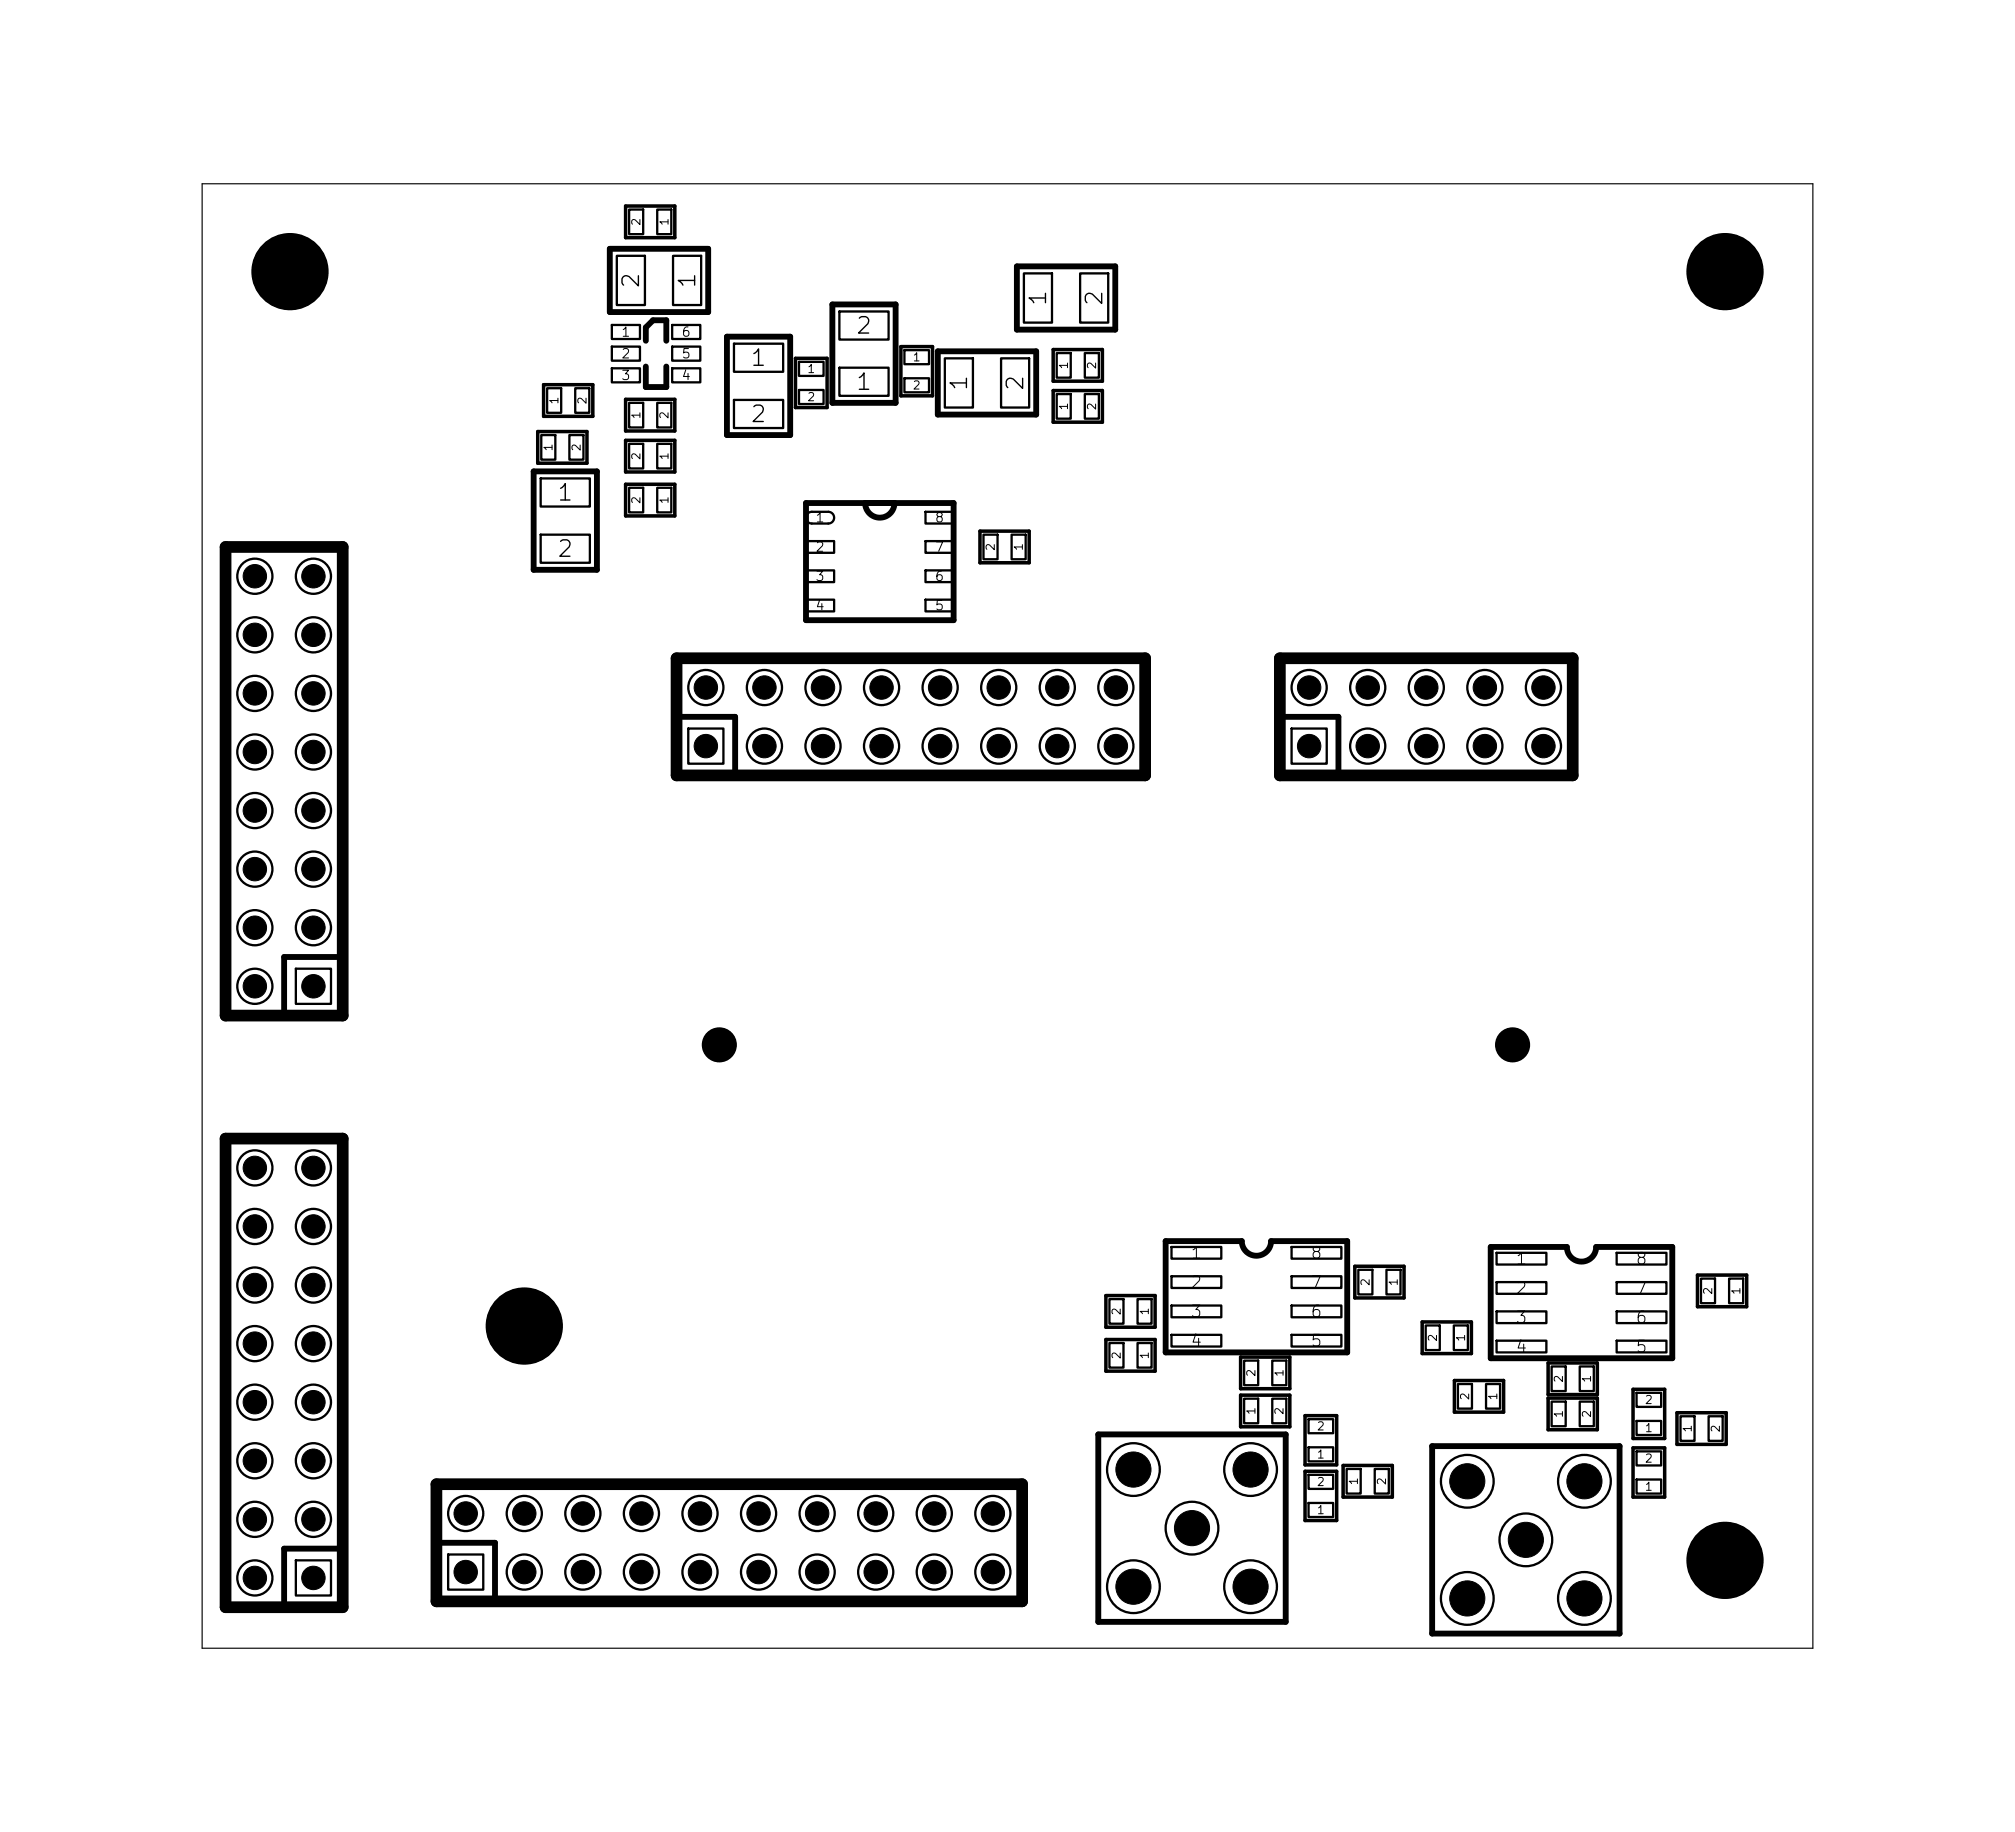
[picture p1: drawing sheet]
<svg xmlns="http://www.w3.org/2000/svg" width="70mm" height="63mm" viewBox="0 0 70 63" stroke-linecap="round" stroke-linejoin="round" font-family="sans-serif">
<defs><g id="words">
<g font-size=".6">
<text x="22.3" y="10" transform="rotate(-90 22.3 10)">2</text>
<text x="24.3" y="10" transform="rotate(-90 24.3 10)">1</text>
<text x="29.6" y="11.7">2</text>
<text x="36.4" y="10.7" transform="rotate(-90 36.4 10.7)">1</text>
<text x="38.4" y="10.7" transform="rotate(-90 38.4 10.7)">2</text>
<text x="19.3" y="17.5">1</text>
<text x="26" y="12.8">1</text>
<text x="26" y="14.8">2</text>
<text x="29.6" y="13.7">1</text>
<text x="33.7" y="13.6" transform="rotate(-90 33.7 13.6)">1</text>
<text x="35.6" y="13.6" transform="rotate(-90 35.6 13.6)">2</text>
<text x="19.3" y="19.5">2</text>
</g>
<g font-size=".4">
<text x="8.4" y="22.3">14</text>
<text x="8.4" y="20.3">16</text>
<text x="10.4" y="22.3">13</text>
<text x="10.4" y="20.3">15</text>
<text x="8.4" y="26.4">10</text>
<text x="8.4" y="24.3">12</text>
<text x="10.4" y="24.3">11</text>
<text x="32.2" y="24.1">10</text>
<text x="34.2" y="26.2">11</text>
<text x="34.2" y="24.1">12</text>
<text x="36.2" y="26.2">13</text>
<text x="36.2" y="24.1">14</text>
<text x="38.3" y="26.2">15</text>
<text x="38.3" y="24.1">16</text>
<text x="53.1" y="24.1">10</text>
<text x="8.4" y="40.8">16</text>
<text x="10.4" y="40.8">15</text>
<text x="8.4" y="46.9">10</text>
<text x="8.4" y="44.9">12</text>
<text x="8.4" y="42.8">14</text>
<text x="10.4" y="44.9">11</text>
<text x="10.4" y="42.8">13</text>
<text x="41.2" y="43.7">1</text>
<text x="41.2" y="44.7">2</text>
<text x="41.2" y="45.8">3</text>
<text x="41.2" y="46.8">4</text>
<text x="45.4" y="46.8">5</text>
<text x="45.4" y="45.8">6</text>
<text x="45.4" y="44.7">7</text>
<text x="45.4" y="43.7">8</text>
<text x="52.5" y="43.9">1</text>
<text x="52.5" y="45">2</text>
<text x="52.5" y="46">3</text>
<text x="52.5" y="47">4</text>
<text x="56.7" y="47">5</text>
<text x="56.7" y="46">6</text>
<text x="56.7" y="45">7</text>
<text x="56.7" y="43.9">8</text>
<text x="23.8" y="52.8">10</text>
<text x="25.9" y="52.8">12</text>
<text x="27.9" y="52.8">14</text>
<text x="29.9" y="52.8">16</text>
<text x="32" y="52.8">18</text>
<text x="34" y="52.8">20</text>
<text x="25.9" y="54.8">11</text>
<text x="27.9" y="54.8">13</text>
<text x="29.9" y="54.8">15</text>
<text x="32" y="54.8">17</text>
<text x="34" y="54.8">19</text>
</g>
<g font-size=".3">
<text x="21.5" y="11.8">1</text>
<text x="22.3" y="7.9" transform="rotate(-90 22.3 7.9)">2</text>
<text x="23.2" y="7.9" transform="rotate(-90 23.2 7.9)">1</text>
<text x="23.6" y="11.8">6</text>
<text x="19.2" y="15.7" transform="rotate(-90 19.2 15.7)">1</text>
<text x="19.4" y="14" transform="rotate(-90 19.4 14)">1</text>
<text x="20.2" y="15.7" transform="rotate(-90 20.2 15.7)">2</text>
<text x="20.4" y="14" transform="rotate(-90 20.4 14)">2</text>
<text x="21.5" y="12.5">2</text>
<text x="21.5" y="13.3">3</text>
<text x="22.3" y="17.5" transform="rotate(-90 22.3 17.5)">2</text>
<text x="22.3" y="16" transform="rotate(-90 22.3 16)">2</text>
<text x="22.3" y="14.6" transform="rotate(-90 22.3 14.6)">1</text>
<text x="23.2" y="17.5" transform="rotate(-90 23.2 17.5)">1</text>
<text x="23.2" y="16" transform="rotate(-90 23.2 16)">1</text>
<text x="23.2" y="14.6" transform="rotate(-90 23.2 14.6)">2</text>
<text x="23.6" y="13.3">4</text>
<text x="23.6" y="12.5">5</text>
<text x="28" y="13">1</text>
<text x="28" y="14">2</text>
<text x="31.6" y="12.6">1</text>
<text x="31.6" y="13.6">2</text>
<text x="37.1" y="14.2" transform="rotate(-90 37.1 14.2)">1</text>
<text x="37.1" y="12.8" transform="rotate(-90 37.1 12.8)">1</text>
<text x="38.1" y="14.2" transform="rotate(-90 38.1 14.2)">2</text>
<text x="38.1" y="12.8" transform="rotate(-90 38.1 12.8)">2</text>
<text x="28.2" y="18.2">1</text>
<text x="28.2" y="19.2">2</text>
<text x="28.2" y="20.2">3</text>
<text x="28.2" y="21.2">4</text>
<text x="32.4" y="21.2">5</text>
<text x="32.4" y="20.2">6</text>
<text x="32.4" y="19.2">7</text>
<text x="32.4" y="18.2">8</text>
<text x="34.6" y="19.1" transform="rotate(-90 34.6 19.1)">2</text>
<text x="35.5" y="19.1" transform="rotate(-90 35.5 19.1)">1</text>
<text x="38.9" y="47.1" transform="rotate(-90 38.9 47.1)">2</text>
<text x="38.9" y="45.6" transform="rotate(-90 38.9 45.6)">2</text>
<text x="39.9" y="47.1" transform="rotate(-90 39.9 47.1)">1</text>
<text x="39.9" y="45.6" transform="rotate(-90 39.9 45.6)">1</text>
<text x="43.6" y="47.8" transform="rotate(-90 43.6 47.8)">2</text>
<text x="44.6" y="47.8" transform="rotate(-90 44.6 47.8)">1</text>
<text x="47.5" y="44.6" transform="rotate(-90 47.5 44.6)">2</text>
<text x="48.5" y="44.6" transform="rotate(-90 48.5 44.6)">1</text>
<text x="49.9" y="46.5" transform="rotate(-90 49.9 46.5)">2</text>
<text x="50.9" y="46.5" transform="rotate(-90 50.9 46.5)">1</text>
<text x="54.2" y="48" transform="rotate(-90 54.2 48)">2</text>
<text x="55.2" y="48" transform="rotate(-90 55.2 48)">1</text>
<text x="59.4" y="44.9" transform="rotate(-90 59.4 44.9)">2</text>
<text x="60.4" y="44.9" transform="rotate(-90 60.4 44.9)">1</text>
<text x="43.6" y="49.1" transform="rotate(-90 43.6 49.1)">1</text>
<text x="44.6" y="49.1" transform="rotate(-90 44.6 49.1)">2</text>
<text x="45.6" y="50.6">1</text>
<text x="45.6" y="49.7">2</text>
<text x="45.6" y="52.6">1</text>
<text x="45.6" y="51.6">2</text>
<text x="47.1" y="51.5" transform="rotate(-90 47.1 51.5)">1</text>
<text x="48.1" y="51.5" transform="rotate(-90 48.1 51.5)">2</text>
<text x="51" y="48.6" transform="rotate(-90 51 48.6)">2</text>
<text x="52" y="48.6" transform="rotate(-90 52 48.6)">1</text>
<text x="54.2" y="49.2" transform="rotate(-90 54.2 49.2)">1</text>
<text x="55.2" y="49.2" transform="rotate(-90 55.2 49.2)">2</text>
<text x="57" y="51.7">1</text>
<text x="57" y="50.8">2</text>
<text x="57" y="49.7">1</text>
<text x="57" y="48.7">2</text>
<text x="58.7" y="49.7" transform="rotate(-90 58.7 49.7)">1</text>
<text x="59.7" y="49.7" transform="rotate(-90 59.7 49.7)">2</text>
</g>
</g></defs>
<g fill="none" stroke="#000" stroke-width=".12">
<path d="M18.6 15h1.7v1.1h-1.7zM18.8 13.3h1.7v1.1h-1.7zM21.7 7.1h1.7v1.1h-1.7zM21.7 13.8h1.7v1.1h-1.7zM21.7 15.3h1.7v1.1h-1.7zM21.7 16.8h1.7v1.1h-1.7zM27.6 12.4h1.1v1.7h-1.1zM31.2 12h1.1v1.7h-1.1zM34 18.4h1.7v1.1h-1.7zM36.5 12.1h1.7v1.1h-1.7zM36.5 13.5h1.7v1.1h-1.7zM38.3 44.9h1.7v1.1h-1.7z"/>
<path d="M38.3 46.4h1.7v1.1h-1.7zM43 47h1.7v1.1h-1.7zM43 48.4h1.7v1.1h-1.7zM45.2 49.1h1.1v1.7h-1.1zM45.2 51h1.1v1.7h-1.1zM46.6 50.8h1.7v1.1h-1.7zM47 43.9h1.7v1.1h-1.7zM49.3 45.8h1.7v1.1h-1.7zM50.4 47.9h1.7v1h-1.7zM53.7 47.2h1.7v1.1h-1.7zM53.7 48.5h1.7v1.1h-1.7zM56.6 50.2h1.1v1.7h-1.1z"/>
<path d="M56.6 48.2h1.1v1.7h-1.1zM58.1 49h1.7v1.1h-1.7zM58.8 44.2h1.7v1.1h-1.7z"/>
</g>
<g fill="none" stroke="#000" stroke-width=".2">
<path d="M18.5 16.3h2.2v3.5h-2.2zM21.1 8.6h3.4v2.2h-3.4zM22.4 11.8v-.5l.2-.2h.5v.7M22.4 12.7v.7h.7v-.7M25.2 11.7h2.2v3.4h-2.2zM27.9 17.4h5.2v4.1h-5.2zM28.9 10.6h2.1v3.4h-2.1zM30 17.4a.51 .51 0 0 0 .5 .5 .51 .51 0 0 0 .5-.5M32.5 12.2h3.4v2.2h-3.4zM35.2 9.2h3.5v2.2h-3.5zM11.9 33.2h-2.1v2M23.5 24.8h2v2.1"/>
<path d="M44.4 24.8h2v2.1M11.9 53.7h-2.1v2M15.1 53.5h2.1v2M38.1 49.7h6.5v6.5h-6.5zM40.4 43h2.6a.51 .51 0 0 0 .6 .5 .51 .51 0 0 0 .5-.5h2.6v3.9h-6.3zM49.6 50.1h6.5v6.5h-6.5zM51.7 43.2h2.6a.51 .51 0 0 0 .5 .5 .51 .51 0 0 0 .5-.5h2.7v3.9h-6.3z"/>
</g>
<path d="M7.8 19h4.1v16.2h-4.1zM7.8 39.5h4.1v16.2h-4.1zM23.5 22.8h16.2v4.1h-16.2zM44.4 22.8h10.1v4.1h-10.1zM15.1 51.4h20.3v4.1h-20.3z" fill="none" stroke="#000" stroke-width=".41"/>
<g fill="none" stroke="#000" stroke-width=".08">
<path d="M18.7 16.6h1.7v1h-1.7zM18.7 18.5h1.7v1h-1.7zM18.8 15.1h.5v.8h-.5zM19 13.5h.5v.8h-.5zM19.7 15.1h.5v.8h-.5zM19.9 13.5h.5v.8h-.5zM21.2 11.3h1v.5h-1zM21.2 12h1v.5h-1zM21.2 12.8h1v.5h-1zM21.4 8.9h1v1.7h-1zM21.8 7.3h.5v.8h-.5zM21.8 15.4h.5v.8h-.5z"/>
<path d="M21.8 16.9h.5v.9h-.5zM21.8 14h.5v.8h-.5zM22.8 7.3h.5v.8h-.5zM22.8 15.4h.5v.8h-.5zM22.8 16.9h.5v.9h-.5zM22.8 14h.5v.8h-.5zM23.3 12.8h1v.5h-1zM23.3 12h1v.5h-1zM23.3 11.3h1v.5h-1zM23.3 8.9h1v1.7h-1zM25.4 11.9h1.7v1h-1.7zM25.4 13.9h1.7v.9h-1.7z"/>
<path d="M27.7 12.5h.8v.5h-.8zM27.7 13.5h.8v.5h-.8zM27.9 18.8h1v.4h-1zM27.9 19.8h1v.4h-1zM28 17.8l.7-.1 .2 .3-.2 .1h-.6l-.2-.1zM29.1 12.7h1.7v1h-1.7zM29.1 10.8h1.7v1h-1.7zM31.4 12.1h.8v.5h-.8zM31.4 13.1h.8v.5h-.8zM32.1 19.8h1v.4h-1zM32.1 18.8h1v.4h-1zM32.1 17.7h1v.4h-1z"/>
<path d="M32.8 12.4h.9v1.7h-.9zM34.1 18.5h.5v.9h-.5zM34.7 12.4h1v1.7h-1zM35.1 18.5h.5v.9h-.5zM35.5 9.5h1v1.7h-1zM36.6 13.7h.5v.8h-.5zM36.6 12.2h.5v.9h-.5zM37.4 9.5h1v1.7h-1zM37.6 13.7h.5v.8h-.5zM37.6 12.2h.5v.9h-.5zM10.3 33.6h1.2v1.2h-1.2zM23.9 25.3h1.2v1.2h-1.2z"/>
<path d="M27.9 20.8h1v.4h-1zM32.1 20.8h1v.4h-1zM44.8 25.3h1.2v1.2h-1.2zM10.3 54.1h1.2v1.2h-1.2zM15.5 53.9h1.3v1.2h-1.3zM38.5 46.6h.4v.8h-.4zM38.5 45h.4v.9h-.4zM39.4 46.6h.5v.8h-.5zM39.4 45h.5v.9h-.5zM40.6 43.2h1.7v.4h-1.7zM40.6 44.2h1.7v.4h-1.7zM40.6 45.3h1.7v.4h-1.7z"/>
<path d="M40.6 46.3h1.7v.4h-1.7zM43.1 47.2h.5v.8h-.5zM43.1 48.5h.5v.8h-.5zM44.1 47.2h.5v.8h-.5zM44.1 48.5h.5v.8h-.5zM44.8 46.3h1.7v.4h-1.7zM44.8 45.3h1.7v.4h-1.7zM44.8 44.2h1.7v.4h-1.7zM44.8 43.2h1.7v.4h-1.7zM45.4 50.2h.8v.5h-.8zM45.4 49.2h.8v.5h-.8zM45.4 52.1h.8v.5h-.8z"/>
<path d="M45.4 51.1h.8v.5h-.8zM46.7 50.9h.5v.9h-.5zM47.1 44h.5v.9h-.5zM47.7 50.9h.4v.9h-.4zM48.1 44h.4v.9h-.4zM49.4 45.9h.5v.9h-.5zM50.4 45.9h.5v.9h-.5zM50.5 48h.5v.8h-.5zM51.5 48h.5v.8h-.5zM51.9 43.4h1.7v.4h-1.7zM51.9 44.4h1.7v.4h-1.7zM51.9 45.5h1.7v.4h-1.7z"/>
<path d="M51.9 46.5h1.7v.4h-1.7zM53.8 47.4h.5v.8h-.5zM53.8 48.6h.5v.8h-.5zM54.8 47.4h.4v.8h-.4zM54.8 48.6h.4v.8h-.4zM56 46.5h1.8v.4h-1.8zM56 45.5h1.8v.4h-1.8zM56 44.4h1.8v.4h-1.8zM56 43.4h1.8v.4h-1.8zM56.7 51.3h.9v.5h-.9zM56.7 50.3h.9v.5h-.9zM56.7 49.3h.9v.4h-.9z"/>
<path d="M56.7 48.3h.9v.5h-.9zM58.3 49.1h.4v.8h-.4zM59 44.3h.5v.9h-.5zM59.2 49.1h.5v.8h-.5zM59.9 44.3h.5v.9h-.5z"/>
<circle cx="8.8" cy="20" r=".61"/>
<circle cx="10.1" cy="9.4" r="1.3"/>
<circle cx="10.9" cy="20" r=".61"/>
<circle cx="59.8" cy="9.4" r="1.3"/>
<circle cx="8.8" cy="30.1" r=".61"/>
<circle cx="8.8" cy="24" r=".61"/>
<circle cx="8.8" cy="22" r=".61"/>
<circle cx="8.8" cy="32.2" r=".61"/>
<circle cx="8.8" cy="26.1" r=".61"/>
<circle cx="8.8" cy="28.1" r=".61"/>
<circle cx="8.8" cy="34.2" r=".61"/>
<circle cx="10.9" cy="30.1" r=".61"/>
<circle cx="10.9" cy="22" r=".61"/>
<circle cx="10.9" cy="24" r=".61"/>
<circle cx="10.9" cy="32.2" r=".61"/>
<circle cx="10.9" cy="26.1" r=".61"/>
<circle cx="10.9" cy="28.1" r=".61"/>
<circle cx="24.5" cy="23.8" r=".61"/>
<circle cx="24.9" cy="36.2" r=".57"/>
<circle cx="26.5" cy="25.9" r=".61"/>
<circle cx="26.5" cy="23.8" r=".61"/>
<circle cx="28.5" cy="25.9" r=".61"/>
<circle cx="28.5" cy="23.8" r=".61"/>
<circle cx="30.6" cy="25.9" r=".61"/>
<circle cx="30.6" cy="23.8" r=".61"/>
<circle cx="32.6" cy="25.9" r=".61"/>
<circle cx="32.6" cy="23.8" r=".61"/>
<circle cx="34.6" cy="25.9" r=".61"/>
<circle cx="34.6" cy="23.8" r=".61"/>
<circle cx="36.7" cy="25.9" r=".61"/>
<circle cx="36.7" cy="23.8" r=".61"/>
<circle cx="38.7" cy="25.9" r=".61"/>
<circle cx="38.7" cy="23.8" r=".61"/>
<circle cx="45.4" cy="23.8" r=".61"/>
<circle cx="47.4" cy="25.9" r=".61"/>
<circle cx="47.4" cy="23.8" r=".61"/>
<circle cx="49.4" cy="25.9" r=".61"/>
<circle cx="49.4" cy="23.8" r=".61"/>
<circle cx="51.5" cy="25.9" r=".61"/>
<circle cx="51.5" cy="23.8" r=".61"/>
<circle cx="52.4" cy="36.2" r=".57"/>
<circle cx="53.5" cy="25.9" r=".61"/>
<circle cx="53.5" cy="23.8" r=".61"/>
<circle cx="8.8" cy="54.7" r=".61"/>
<circle cx="8.8" cy="52.7" r=".61"/>
<circle cx="8.8" cy="50.6" r=".61"/>
<circle cx="8.8" cy="40.5" r=".61"/>
<circle cx="8.8" cy="44.5" r=".61"/>
<circle cx="8.8" cy="42.5" r=".61"/>
<circle cx="8.8" cy="48.6" r=".61"/>
<circle cx="8.8" cy="46.6" r=".61"/>
<circle cx="10.9" cy="52.7" r=".61"/>
<circle cx="10.9" cy="50.6" r=".61"/>
<circle cx="10.9" cy="40.5" r=".61"/>
<circle cx="10.9" cy="44.5" r=".61"/>
<circle cx="10.9" cy="42.5" r=".61"/>
<circle cx="10.9" cy="48.6" r=".61"/>
<circle cx="10.9" cy="46.6" r=".61"/>
<circle cx="16.1" cy="52.5" r=".61"/>
<circle cx="18.2" cy="52.5" r=".61"/>
<circle cx="18.2" cy="54.5" r=".61"/>
<circle cx="18.2" cy="46" r="1.3"/>
<circle cx="20.2" cy="52.5" r=".61"/>
<circle cx="20.2" cy="54.5" r=".61"/>
<circle cx="22.2" cy="52.5" r=".61"/>
<circle cx="22.2" cy="54.5" r=".61"/>
<circle cx="24.3" cy="52.5" r=".61"/>
<circle cx="24.3" cy="54.5" r=".61"/>
<circle cx="26.3" cy="52.5" r=".61"/>
<circle cx="26.3" cy="54.5" r=".61"/>
<circle cx="28.3" cy="52.5" r=".61"/>
<circle cx="28.3" cy="54.5" r=".61"/>
<circle cx="30.4" cy="52.5" r=".61"/>
<circle cx="30.4" cy="54.5" r=".61"/>
<circle cx="32.4" cy="52.5" r=".61"/>
<circle cx="32.4" cy="54.5" r=".61"/>
<circle cx="34.4" cy="52.5" r=".61"/>
<circle cx="34.4" cy="54.5" r=".61"/>
<circle cx="39.3" cy="55" r=".91"/>
<circle cx="39.3" cy="50.9" r=".91"/>
<circle cx="41.3" cy="53" r=".91"/>
<circle cx="43.4" cy="55" r=".91"/>
<circle cx="43.4" cy="50.9" r=".91"/>
<circle cx="50.9" cy="55.4" r=".91"/>
<circle cx="50.9" cy="51.3" r=".91"/>
<circle cx="52.9" cy="53.4" r=".91"/>
<circle cx="54.9" cy="55.4" r=".91"/>
<circle cx="54.9" cy="51.3" r=".91"/>
<circle cx="59.8" cy="54.1" r="1.3"/>
</g>
<path d="M7 6.4h55.8v50.7h-55.8z" fill="none" stroke="#000" stroke-width=".04"/>
<g fill="#000" stroke="#000" stroke-width=".03">
<circle cx="8.8" cy="20" r=".41"/>
<circle cx="10.1" cy="9.4" r="1.3"/>
<circle cx="10.9" cy="20" r=".41"/>
<circle cx="59.8" cy="9.4" r="1.3"/>
<circle cx="8.8" cy="28.1" r=".41"/>
<circle cx="8.8" cy="32.2" r=".41"/>
<circle cx="8.8" cy="34.2" r=".41"/>
<circle cx="8.8" cy="26.1" r=".41"/>
<circle cx="8.8" cy="24" r=".41"/>
<circle cx="8.8" cy="22" r=".41"/>
<circle cx="8.8" cy="30.1" r=".41"/>
<circle cx="10.9" cy="28.1" r=".41"/>
<circle cx="10.9" cy="32.2" r=".41"/>
<circle cx="10.9" cy="26.1" r=".41"/>
<circle cx="10.9" cy="34.2" r=".41"/>
<circle cx="10.9" cy="24" r=".41"/>
<circle cx="10.9" cy="22" r=".41"/>
<circle cx="10.9" cy="30.1" r=".41"/>
<circle cx="24.5" cy="25.9" r=".41"/>
<circle cx="24.5" cy="23.8" r=".41"/>
<circle cx="24.9" cy="36.2" r=".57"/>
<circle cx="26.5" cy="25.9" r=".41"/>
<circle cx="26.5" cy="23.8" r=".41"/>
<circle cx="28.5" cy="25.9" r=".41"/>
<circle cx="28.5" cy="23.8" r=".41"/>
<circle cx="30.6" cy="25.9" r=".41"/>
<circle cx="30.6" cy="23.8" r=".41"/>
<circle cx="32.6" cy="25.9" r=".41"/>
<circle cx="32.6" cy="23.8" r=".41"/>
<circle cx="34.6" cy="25.9" r=".41"/>
<circle cx="34.6" cy="23.8" r=".41"/>
<circle cx="36.7" cy="25.9" r=".41"/>
<circle cx="36.7" cy="23.8" r=".41"/>
<circle cx="38.7" cy="25.9" r=".41"/>
<circle cx="38.7" cy="23.8" r=".41"/>
<circle cx="45.4" cy="25.9" r=".41"/>
<circle cx="45.4" cy="23.8" r=".41"/>
<circle cx="47.4" cy="25.9" r=".41"/>
<circle cx="47.4" cy="23.8" r=".41"/>
<circle cx="49.4" cy="25.9" r=".41"/>
<circle cx="49.4" cy="23.8" r=".41"/>
<circle cx="51.5" cy="25.9" r=".41"/>
<circle cx="51.5" cy="23.8" r=".41"/>
<circle cx="52.4" cy="36.2" r=".57"/>
<circle cx="53.5" cy="25.9" r=".41"/>
<circle cx="53.5" cy="23.8" r=".41"/>
<circle cx="8.8" cy="42.5" r=".41"/>
<circle cx="8.8" cy="50.6" r=".41"/>
<circle cx="8.8" cy="40.5" r=".41"/>
<circle cx="8.8" cy="44.5" r=".41"/>
<circle cx="8.8" cy="46.6" r=".41"/>
<circle cx="8.8" cy="52.7" r=".41"/>
<circle cx="8.8" cy="54.7" r=".41"/>
<circle cx="8.8" cy="48.6" r=".41"/>
<circle cx="10.9" cy="50.6" r=".41"/>
<circle cx="10.9" cy="42.5" r=".41"/>
<circle cx="10.9" cy="40.5" r=".41"/>
<circle cx="10.9" cy="44.5" r=".41"/>
<circle cx="10.9" cy="46.6" r=".41"/>
<circle cx="10.9" cy="52.7" r=".41"/>
<circle cx="10.9" cy="54.7" r=".41"/>
<circle cx="10.9" cy="48.6" r=".41"/>
<circle cx="16.1" cy="54.5" r=".41"/>
<circle cx="16.1" cy="52.5" r=".41"/>
<circle cx="18.2" cy="54.5" r=".41"/>
<circle cx="18.2" cy="52.5" r=".41"/>
<circle cx="18.2" cy="46" r="1.3"/>
<circle cx="20.2" cy="54.5" r=".41"/>
<circle cx="20.2" cy="52.5" r=".41"/>
<circle cx="22.2" cy="54.5" r=".41"/>
<circle cx="22.2" cy="52.5" r=".41"/>
<circle cx="24.3" cy="54.5" r=".41"/>
<circle cx="24.3" cy="52.5" r=".41"/>
<circle cx="26.3" cy="54.5" r=".41"/>
<circle cx="26.3" cy="52.5" r=".41"/>
<circle cx="28.3" cy="54.5" r=".41"/>
<circle cx="28.3" cy="52.5" r=".41"/>
<circle cx="30.4" cy="54.5" r=".41"/>
<circle cx="30.4" cy="52.5" r=".41"/>
<circle cx="32.4" cy="54.5" r=".41"/>
<circle cx="32.4" cy="52.5" r=".41"/>
<circle cx="34.4" cy="54.5" r=".41"/>
<circle cx="34.4" cy="52.5" r=".41"/>
<circle cx="39.3" cy="50.9" r=".61"/>
<circle cx="39.3" cy="55" r=".61"/>
<circle cx="41.3" cy="53" r=".61"/>
<circle cx="43.4" cy="50.9" r=".61"/>
<circle cx="43.4" cy="55" r=".61"/>
<circle cx="50.9" cy="55.4" r=".61"/>
<circle cx="50.9" cy="51.3" r=".61"/>
<circle cx="52.9" cy="53.4" r=".61"/>
<circle cx="54.9" cy="55.4" r=".61"/>
<circle cx="54.9" cy="51.3" r=".61"/>
<circle cx="59.8" cy="54.1" r="1.3"/>
</g>
<use href="#words"/>
</svg>
